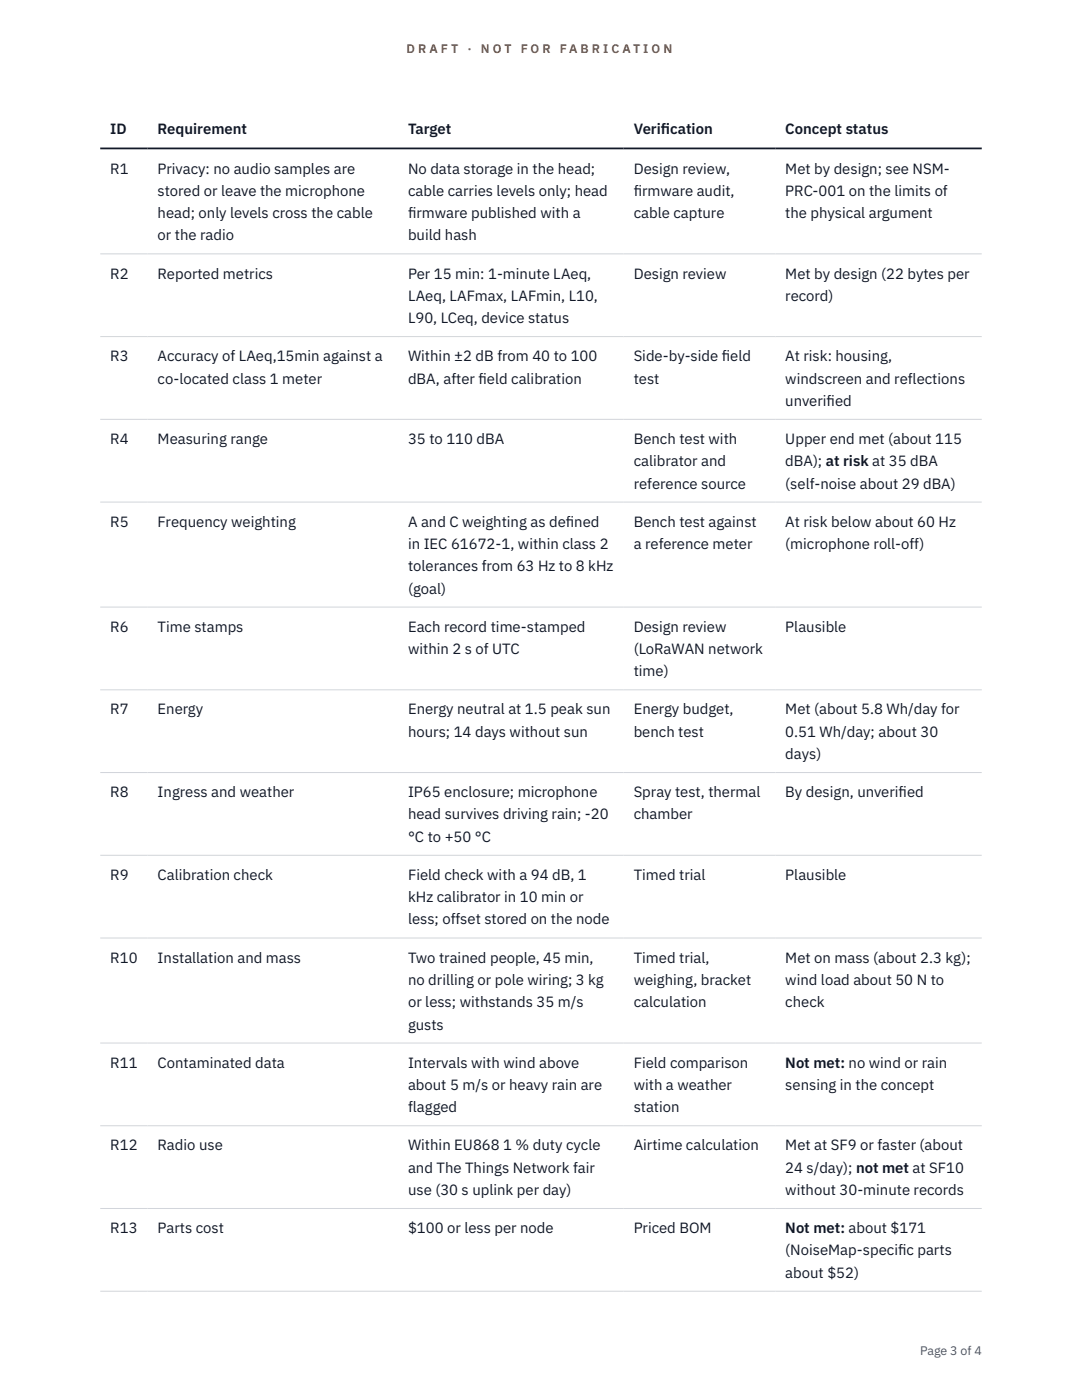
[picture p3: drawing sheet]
<svg xmlns="http://www.w3.org/2000/svg" width="216mm" height="279mm" viewBox="0 0 216 279" stroke-linecap="round" stroke-linejoin="round" font-family="sans-serif">
<defs><g id="words">
<g font-size="3" fill="#111827">
<text x="22" y="26.8">ID</text>
<text x="31.5" y="26.8">Requirement</text>
<text x="81.4" y="26.8">Target</text>
<text x="126.4" y="26.8">Verif</text>
<text x="131.9" y="26.8">ication</text>
<text x="156.7" y="26.8">Concept status</text>
<text x="22" y="34.6">R1</text>
<text x="31.5" y="34.6">Privacy: no audio samples are</text>
<text x="81.4" y="34.6">No data storage in the head;</text>
<text x="126.4" y="34.6">Design review,</text>
<text x="156.7" y="34.6">Met by design; see NSM-</text>
<text x="31.5" y="39.1">stored or leave the microphone</text>
<text x="81.4" y="39.1">cable carries levels only; head</text>
<text x="126.4" y="39.1">f</text>
<text x="126.4" y="39.1">irmware audit,</text>
<text x="156.7" y="39.1">PRC-001 on the limits of</text>
<text x="31.5" y="43.5">head; only levels cross the cable</text>
<text x="31.5" y="48">or the radio</text>
<text x="81.4" y="43.5">f</text>
<text x="81.4" y="43.5">irmware published with a</text>
<text x="81.4" y="48">build hash</text>
<text x="126.4" y="43.5">cable capture</text>
<text x="156.7" y="43.5">the physical argument</text>
<text x="22" y="55.6">R2</text>
<text x="31.5" y="55.6">Reported metrics</text>
<text x="81.4" y="55.6">Per 15 min: 1-minute LAeq,</text>
<text x="126.4" y="55.6">Design review</text>
<text x="156.7" y="55.6">Met by design (22 bytes per</text>
<text x="81.4" y="60">LAeq, LAFmax, LAFmin, L10,</text>
<text x="81.4" y="64.5">L90, LCeq, device status</text>
<text x="156.7" y="60">record)</text>
<text x="22" y="72.1">R3</text>
<text x="31.5" y="72.1">Accuracy of LAeq,15min against a</text>
<text x="31.5" y="76.5">co-located class 1 meter</text>
<text x="81.4" y="72.1">Within ±2 dB from 40 to 100</text>
<text x="81.4" y="76.5">dBA, after f</text>
<text x="95.5" y="76.5">ield calibration</text>
<text x="126.4" y="72.1">Side-by-side f</text>
<text x="126.4" y="76.5">test</text>
<text x="144" y="72.1">ield</text>
<text x="156.7" y="72.1">At risk: housing,</text>
<text x="156.7" y="76.5">windscreen and reflections</text>
<text x="156.7" y="81">unverif</text>
<text x="164.9" y="81">ied</text>
<text x="22" y="88.6">R4</text>
<text x="31.5" y="88.6">Measuring range</text>
<text x="81.4" y="88.6">35 to 110 dBA</text>
<text x="126.4" y="88.6">Bench test with</text>
<text x="156.7" y="88.6">Upper end met (about 115</text>
<text x="126.4" y="93.1">calibrator and</text>
<text x="156.7" y="93.1">dBA); at risk at 35 dBA</text>
<text x="126.4" y="97.5">reference source</text>
<text x="156.7" y="97.5">(self-noise about 29 dBA)</text>
<text x="22" y="105.1">R5</text>
<text x="31.5" y="105.1">Frequency weighting</text>
<text x="81.4" y="105.1">A and C weighting as def</text>
<text x="112.9" y="105.1">ined</text>
<text x="126.4" y="105.1">Bench test against</text>
<text x="156.7" y="105.1">At risk below about 60 Hz</text>
<text x="81.4" y="109.6">in IEC 61672-1, within class 2</text>
<text x="126.4" y="109.6">a reference meter</text>
<text x="156.7" y="109.6">(microphone roll-off)</text>
<text x="81.4" y="114">tolerances from 63 Hz to 8 kHz</text>
<text x="81.4" y="118.5">(goal)</text>
<text x="22" y="126.1">R6</text>
<text x="31.5" y="126.1">Time stamps</text>
<text x="81.4" y="126.1">Each record time-stamped</text>
<text x="81.4" y="130.5">within 2 s of UTC</text>
<text x="126.4" y="126.1">Design review</text>
<text x="126.4" y="130.5">(LoRaWAN network</text>
<text x="156.7" y="126.1">Plausible</text>
<text x="126.4" y="135">time)</text>
<text x="22" y="142.6">R7</text>
<text x="31.5" y="142.6">Energy</text>
<text x="81.4" y="142.6">Energy neutral at 1.5 peak sun</text>
<text x="126.4" y="142.6">Energy budget,</text>
<text x="156.7" y="142.6">Met (about 5.8 Wh/day for</text>
<text x="81.4" y="147">hours; 14 days without sun</text>
<text x="126.4" y="147">bench test</text>
<text x="156.7" y="147">0.51 Wh/day; about 30</text>
<text x="156.7" y="151.5">days)</text>
<text x="22" y="159.1">R8</text>
<text x="31.5" y="159.1">Ingress and weather</text>
<text x="81.4" y="159.1">IP65 enclosure; microphone</text>
<text x="126.4" y="159.1">Spray test, thermal</text>
<text x="156.7" y="159.1">By design, unverif</text>
<text x="179.3" y="159.1">ied</text>
<text x="81.4" y="163.5">head survives driving rain; -20</text>
<text x="81.4" y="168">°C to +50 °C</text>
<text x="126.4" y="163.5">chamber</text>
<text x="22" y="175.6">R9</text>
<text x="31.5" y="175.6">Calibration check</text>
<text x="81.4" y="175.6">Field check with a 94 dB, 1</text>
<text x="126.4" y="175.6">Timed trial</text>
<text x="156.7" y="175.6">Plausible</text>
<text x="81.4" y="180.1">kHz calibrator in 10 min or</text>
<text x="81.4" y="184.5">less; offset stored on the node</text>
<text x="22" y="192.1">R10</text>
<text x="31.5" y="192.1">Installation and mass</text>
<text x="81.4" y="192.1">Two trained people, 45 min,</text>
<text x="81.4" y="196.6">no drilling or pole wiring; 3 kg</text>
<text x="126.4" y="192.1">Timed trial,</text>
<text x="126.4" y="196.6">weighing, bracket</text>
<text x="156.7" y="192.1">Met on mass (about 2.3 kg);</text>
<text x="156.7" y="196.6">wind load about 50 N to</text>
<text x="81.4" y="201">or less; withstands 35 m/s</text>
<text x="126.4" y="201">calculation</text>
<text x="156.7" y="201">check</text>
<text x="81.4" y="205.5">gusts</text>
<text x="22" y="213.1">R11</text>
<text x="31.5" y="213.1">Contaminated data</text>
<text x="81.4" y="213.1">Intervals with wind above</text>
<text x="126.4" y="213.1">Field comparison</text>
<text x="156.7" y="213.1">Not met: no wind or rain</text>
<text x="81.4" y="217.5">about 5 m/s or heavy rain are</text>
<text x="81.4" y="222">flagged</text>
<text x="126.4" y="217.5">with a weather</text>
<text x="126.4" y="222">station</text>
<text x="156.7" y="217.5">sensing in the concept</text>
<text x="22" y="229.6">R12</text>
<text x="31.5" y="229.6">Radio use</text>
<text x="81.4" y="229.6">Within EU868 1 % duty cycle</text>
<text x="126.4" y="229.6">Airtime calculation</text>
<text x="156.7" y="229.6">Met at SF9 or faster (about</text>
<text x="81.4" y="234">and The Things Network fair</text>
<text x="81.4" y="238.5">use (30 s uplink per day)</text>
<text x="156.7" y="234">24 s/day); not met at SF10</text>
<text x="156.7" y="238.5">without 30-minute records</text>
<text x="22" y="246.1">R13</text>
<text x="31.5" y="246.1">Parts cost</text>
<text x="81.4" y="246.1">$100 or less per node</text>
<text x="126.4" y="246.1">Priced BOM</text>
<text x="156.7" y="246.1">Not met: about $171</text>
<text x="156.7" y="250.5">(NoiseMap-specif</text>
<text x="179.2" y="250.5">ic parts</text>
<text x="156.7" y="255">about $52)</text>
</g>
<g font-size="2.5" fill="#b45309">
<text x="81.1" y="10.5">D R A F T</text>
<text x="93.3" y="10.5">·</text>
<text x="95.9" y="10.5">N O T</text>
<text x="103.9" y="10.5">F O R</text>
<text x="111.7" y="10.5">F A B R I C A T I O N</text>
</g>
<text font-size="2.5" fill="#4b5563" x="183.6" y="270.3">Page 3 of 4</text>
</g></defs>
<g fill="none" stroke="#d1d5db" stroke-width=".2">
<path d="M20 50.7h175.9M20 67.2h175.9M20 83.7h175.9M20 100.2h175.9M20 121.2h175.9M20 137.7h175.9M20 154.2h175.9M20 170.7h175.9M20 187.2h175.9M20 208.2h175.9M20 224.7h175.9M20 241.2h175.9"/>
<path d="M20 257.7h175.9"/>
</g>
<path d="M20 29.6h175.9" fill="none" stroke="#111827" stroke-width=".35"/>
<use href="#words"/>
</svg>
